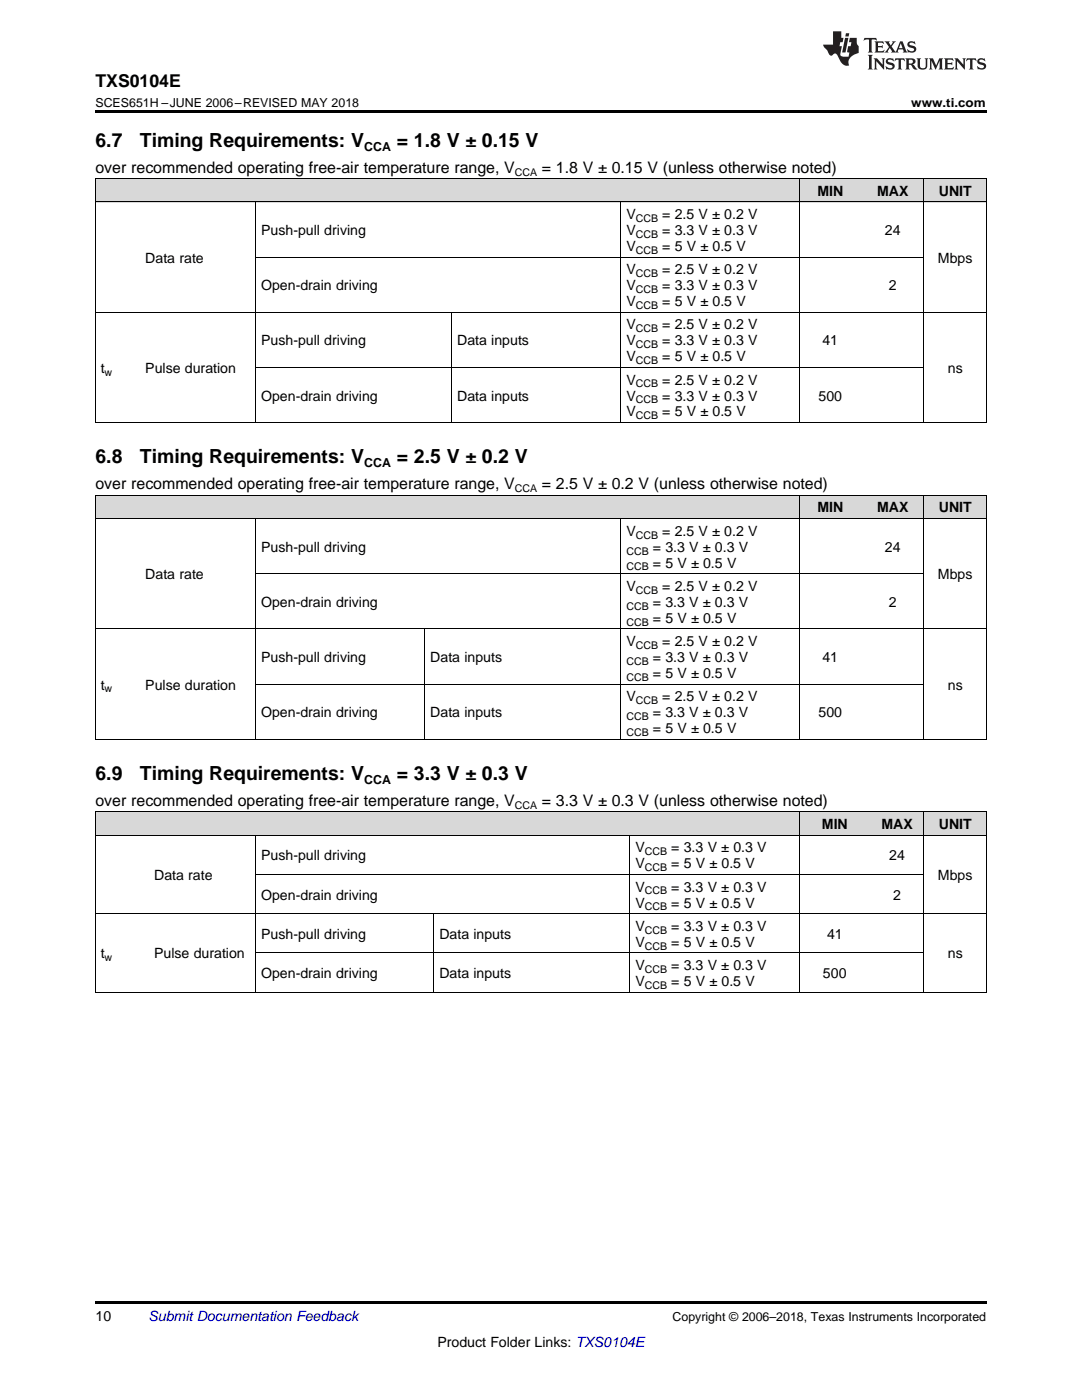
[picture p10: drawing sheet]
<svg xmlns="http://www.w3.org/2000/svg" width="216mm" height="279mm" viewBox="0 0 216 279" stroke-linecap="round" stroke-linejoin="round" font-family="sans-serif">
<defs><g id="words">
<g font-size="3.9">
<text x="19" y="29.3">6.7</text>
<text x="27.9" y="29.3">Timing Requirements: V</text>
<text x="79.2" y="29.3">= 1.8 V ± 0.15 V</text>
<text x="19" y="92.5">6.8</text>
<text x="27.9" y="92.5">Timing Requirements: V</text>
<text x="79.2" y="92.5">= 2.5 V ± 0.2 V</text>
<text x="19" y="155.6">6.9</text>
<text x="27.9" y="155.6">Timing Requirements: V</text>
<text x="79.2" y="155.6">= 3.3 V ± 0.3 V</text>
</g>
<text font-size="3.5" x="19" y="17.3">TXS0104E</text>
<g font-size="3.2">
<text x="19" y="34.4">over recommended operating free-air temperature range, V</text>
<text x="108.1" y="34.4">= 1.8 V ± 0.15 V (unless otherwise noted)</text>
<text x="19" y="97.6">over recommended operating free-air temperature range, V</text>
<text x="108.1" y="97.6">= 2.5 V ± 0.2 V (unless otherwise noted)</text>
<text x="19" y="160.8">over recommended operating free-air temperature range, V</text>
<text x="108.1" y="160.8">= 3.3 V ± 0.3 V (unless otherwise noted)</text>
</g>
<g font-size="2.8">
<text x="163.1" y="39.1">MIN</text>
<text x="175" y="39.1">MAX</text>
<text x="187.3" y="39.1">UNIT</text>
<text x="52.1" y="46.9">Push-pull driving</text>
<text x="125" y="43.7">V</text>
<text x="125" y="46.9">V</text>
<text x="132.2" y="43.7">= 2.5 V ± 0.2 V</text>
<text x="132.2" y="46.9">= 3.3 V ± 0.3 V</text>
<text x="176.6" y="46.9">24</text>
<text x="29" y="52.4">Data rate</text>
<text x="125" y="50.1">V</text>
<text x="132.2" y="50.1">= 5 V ± 0.5 V</text>
<text x="187.1" y="52.4">Mbps</text>
<text x="52.1" y="57.9">Open-drain driving</text>
<text x="125" y="54.8">V</text>
<text x="125" y="57.9">V</text>
<text x="132.2" y="54.8">= 2.5 V ± 0.2 V</text>
<text x="132.2" y="57.9">= 3.3 V ± 0.3 V</text>
<text x="177.4" y="57.9">2</text>
<text x="125" y="61.1">V</text>
<text x="125" y="65.8">V</text>
<text x="132.2" y="61.1">= 5 V ± 0.5 V</text>
<text x="132.2" y="65.8">= 2.5 V ± 0.2 V</text>
<text x="52.1" y="68.9">Push-pull driving</text>
<text x="91.2" y="68.9">Data inputs</text>
<text x="125" y="68.9">V</text>
<text x="132.2" y="68.9">= 3.3 V ± 0.3 V</text>
<text x="164.1" y="68.9">41</text>
<text x="20.1" y="74.4">t</text>
<text x="29" y="74.4">Pulse duration</text>
<text x="125" y="72.1">V</text>
<text x="125" y="76.8">V</text>
<text x="132.2" y="72.1">= 5 V ± 0.5 V</text>
<text x="132.2" y="76.8">= 2.5 V ± 0.2 V</text>
<text x="189.1" y="74.4">ns</text>
<text x="52.1" y="79.9">Open-drain driving</text>
<text x="91.2" y="79.9">Data inputs</text>
<text x="125" y="79.9">V</text>
<text x="125" y="83.1">V</text>
<text x="132.2" y="79.9">= 3.3 V ± 0.3 V</text>
<text x="132.2" y="83.1">= 5 V ± 0.5 V</text>
<text x="163.3" y="79.9">500</text>
<text x="125" y="106.9">V</text>
<text x="132.2" y="106.9">= 2.5 V ± 0.2 V</text>
<text x="163.1" y="102.3">MIN</text>
<text x="175" y="102.3">MAX</text>
<text x="187.3" y="102.3">UNIT</text>
<text x="52.1" y="110.1">Push-pull driving</text>
<text x="130.3" y="110.1">= 3.3 V ± 0.3 V</text>
<text x="130.3" y="113.3">= 5 V ± 0.5 V</text>
<text x="176.6" y="110.1">24</text>
<text x="29" y="115.6">Data rate</text>
<text x="125" y="117.9">V</text>
<text x="132.2" y="117.9">= 2.5 V ± 0.2 V</text>
<text x="187.1" y="115.6">Mbps</text>
<text x="52.1" y="121.1">Open-drain driving</text>
<text x="130.3" y="121.1">= 3.3 V ± 0.3 V</text>
<text x="130.3" y="124.3">= 5 V ± 0.5 V</text>
<text x="177.4" y="121.1">2</text>
<text x="125" y="128.9">V</text>
<text x="132.2" y="128.9">= 2.5 V ± 0.2 V</text>
<text x="20.1" y="137.6">t</text>
<text x="29" y="137.6">Pulse duration</text>
<text x="52.1" y="132.1">Push-pull driving</text>
<text x="85.9" y="132.1">Data inputs</text>
<text x="130.3" y="132.1">= 3.3 V ± 0.3 V</text>
<text x="130.3" y="135.3">= 5 V ± 0.5 V</text>
<text x="164.1" y="132.1">41</text>
<text x="189.1" y="137.6">ns</text>
<text x="52.1" y="143.1">Open-drain driving</text>
<text x="85.9" y="143.1">Data inputs</text>
<text x="125" y="139.9">V</text>
<text x="130.3" y="143.1">= 3.3 V ± 0.3 V</text>
<text x="132.2" y="139.9">= 2.5 V ± 0.2 V</text>
<text x="163.3" y="143.1">500</text>
<text x="130.3" y="146.3">= 5 V ± 0.5 V</text>
<text x="164" y="165.5">MIN</text>
<text x="175.9" y="165.5">MAX</text>
<text x="187.3" y="165.5">UNIT</text>
<text x="52.1" y="171.7">Push-pull driving</text>
<text x="126.8" y="170.1">V</text>
<text x="126.8" y="173.3">V</text>
<text x="133.9" y="170.1">= 3.3 V ± 0.3 V</text>
<text x="133.9" y="173.3">= 5 V ± 0.5 V</text>
<text x="177.4" y="171.7">24</text>
<text x="30.8" y="175.6">Data rate</text>
<text x="52.1" y="179.5">Open-drain driving</text>
<text x="126.8" y="177.9">V</text>
<text x="133.9" y="177.9">= 3.3 V ± 0.3 V</text>
<text x="178.2" y="179.5">2</text>
<text x="187.1" y="175.6">Mbps</text>
<text x="126.8" y="181.1">V</text>
<text x="126.8" y="185.8">V</text>
<text x="133.9" y="181.1">= 5 V ± 0.5 V</text>
<text x="133.9" y="185.8">= 3.3 V ± 0.3 V</text>
<text x="20.1" y="191.3">t</text>
<text x="30.8" y="191.3">Pulse duration</text>
<text x="52.1" y="187.4">Push-pull driving</text>
<text x="87.7" y="187.4">Data inputs</text>
<text x="126.8" y="188.9">V</text>
<text x="133.9" y="188.9">= 5 V ± 0.5 V</text>
<text x="165" y="187.4">41</text>
<text x="189.1" y="191.3">ns</text>
<text x="52.1" y="195.2">Open-drain driving</text>
<text x="87.7" y="195.2">Data inputs</text>
<text x="126.8" y="193.6">V</text>
<text x="126.8" y="196.8">V</text>
<text x="133.9" y="193.6">= 3.3 V ± 0.3 V</text>
<text x="133.9" y="196.8">= 5 V ± 0.5 V</text>
<text x="164.2" y="195.2">500</text>
<text x="19" y="263.6">10</text>
<text x="87.3" y="268.9">Product Folder Links: TXS0104E</text>
</g>
<text font-size="2.8" fill="#0000c8" x="29.6" y="263.6">Submit Documentation Feedback</text>
<g font-size="2.5">
<text x="19" y="21.4">SCES651H –JUNE 2006–REVISED MAY 2018</text>
<text x="181.8" y="21.4">www.ti.com</text>
<text x="72.7" y="30.1">CCA</text>
<text x="72.7" y="93.2">CCA</text>
<text x="72.7" y="156.4">CCA</text>
<text x="134.2" y="263.6">Copyright © 2006–2018, Texas Instruments Incorporated</text>
</g>
<g font-size="2.1">
<text x="102.7" y="35.1">CCA</text>
<text x="126.9" y="44.3">CCB</text>
<text x="126.9" y="47.5">CCB</text>
<text x="126.9" y="50.7">CCB</text>
<text x="126.9" y="55.3">CCB</text>
<text x="126.9" y="58.5">CCB</text>
<text x="126.9" y="61.7">CCB</text>
<text x="126.9" y="66.3">CCB</text>
<text x="126.9" y="69.5">CCB</text>
<text x="20.9" y="75">w</text>
<text x="126.9" y="72.7">CCB</text>
<text x="126.9" y="77.3">CCB</text>
<text x="126.9" y="80.5">CCB</text>
<text x="126.9" y="83.7">CCB</text>
<text x="102.7" y="98.2">CCA</text>
<text x="126.9" y="107.5">CCB</text>
<text x="125" y="110.7">CCB</text>
<text x="125" y="113.8">CCB</text>
<text x="126.9" y="118.5">CCB</text>
<text x="125" y="121.7">CCB</text>
<text x="125" y="124.8">CCB</text>
<text x="126.9" y="129.5">CCB</text>
<text x="125" y="132.7">CCB</text>
<text x="125" y="135.9">CCB</text>
<text x="20.9" y="138.2">w</text>
<text x="125" y="143.7">CCB</text>
<text x="126.9" y="140.5">CCB</text>
<text x="125" y="146.9">CCB</text>
<text x="102.7" y="161.4">CCA</text>
<text x="128.7" y="170.7">CCB</text>
<text x="128.7" y="173.8">CCB</text>
<text x="128.7" y="178.5">CCB</text>
<text x="128.7" y="181.7">CCB</text>
<text x="20.9" y="191.8">w</text>
<text x="128.7" y="186.3">CCB</text>
<text x="128.7" y="189.5">CCB</text>
<text x="128.7" y="194.2">CCB</text>
<text x="128.7" y="197.3">CCB</text>
</g>
</g></defs>
<g fill="#d8d8d8">
<path d="M19 162.1h10.7v4.6h-10.7z"/>
<path d="M29.7 162.1h21.3v4.6h-21.3z"/>
<path d="M51 162.1h35.6v4.6h-35.6z"/>
<path d="M86.6 162.1h39.1v4.6h-39.1z"/>
<path d="M125.7 162.1h33.8v4.6h-33.8z"/>
<path d="M159.5 162.1h14.2v4.6h-14.2z"/>
<path d="M173.7 162.1h10.7v4.6h-10.7z"/>
<path d="M184.4 162.1h12.4v4.6h-12.4z"/>
<path d="M19 98.9h8.9v4.6h-8.9z"/>
<path d="M27.9 98.9h23.1v4.6h-23.1z"/>
<path d="M51 98.9h33.8v4.6h-33.8z"/>
<path d="M84.8 98.9h39.1v4.6h-39.1z"/>
<path d="M123.9 98.9h12.5v4.6h-12.5z"/>
<path d="M136.4 98.9h23.1v4.6h-23.1z"/>
<path d="M159.5 98.9h12.4v4.6h-12.4z"/>
<path d="M171.9 98.9h12.5v4.6h-12.5z"/>
<path d="M184.4 98.9h12.4v4.6h-12.4z"/>
<path d="M19 35.7h8.9v4.7h-8.9z"/>
<path d="M27.9 35.7h23.1v4.7h-23.1z"/>
<path d="M51 35.7h39.2v4.7h-39.2z"/>
<path d="M90.2 35.7h33.7v4.7h-33.7z"/>
<path d="M123.9 35.7h35.6v4.7h-35.6z"/>
<path d="M159.5 35.7h12.4v4.7h-12.4z"/>
<path d="M171.9 35.7h12.5v4.7h-12.5z"/>
<path d="M184.4 35.7h12.4v4.7h-12.4z"/>
</g>
<g fill="#000">
<path d="M19 22h177.8v.5h-177.8zM19 84.3l.2 .1zM50.9 84.3l.1 .1zM90.1 84.3l.1 .1zM123.8 84.3l.1 .1zM159.4 84.3l.1 .1zM171.8 84.3l.1 .1zM184.3 84.3l.1 .1zM196.7 84.3l.1 .1zM19 147.5l.2 .1zM50.9 147.5l.1 .1zM84.7 147.5l.1 .1z"/>
<path d="M123.8 147.5l.1 .1zM136.3 147.5l.1 .1zM159.4 147.5l.1 .1zM171.8 147.5l.1 .1zM184.3 147.5l.1 .1zM196.7 147.5l.1 .1zM19 198h.2zM50.9 198h.1zM86.5 198h.1zM125.6 198h.1zM159.4 198h.1zM173.6 198h.1z"/>
<path d="M184.3 198h.1zM196.7 198h.1zM19 259.7h177.8v.5h-177.8z"/>
</g>
<g fill="none" stroke="#000" stroke-width=".2">
<path d="M19 35.6l177.8 .1v48.7M19.1 35.7v48.7M159.4 35.7v48.7M184.3 35.7v48.7M19 40.3h177.8M51 40.3v44.1M51 51.3h133.4M123.9 40.3v44.1M19 62.3h177.8M51 73.3h133.4M90.1 62.3v22.1M19 98.8h177.8"/>
<path d="M19 84.3h177.8M19.1 98.8v48.8M159.4 98.8v48.8M184.3 98.8v48.8M196.8 98.8v48.8M19 103.5h177.8M51 103.5v44.1M51 114.5h133.4M123.9 103.5v44.1M19 125.5h177.8M51 136.5h133.4M84.8 125.5v22.1"/>
<path d="M19 147.5h177.8M19 162h177.8v36M19 166.7h177.8M19.1 162v36M51 166.7v31.3M51 174.5h133.4M125.7 166.7v31.3M159.4 162v36M184.3 162v36M19 198h177.8M19 182.3h177.8M51 190.2h133.4"/>
<path d="M86.6 182.4v15.6"/>
</g>
<g fill="#231f20">
<path d="M172.5 7.6l-.1 .5 .4-.2h.6v.1v2.1l-.2 .4h.9l-.2-.4v-2.1l.1-.1h.5l.5 .2-.2-.5zM174.5 8.3l.2 .3v1.5l-.2 .4h1.8l.2-.6a1.04 1.04 0 0 1-1.3 .2v-.7h.6l.3 .2v-.6l-.3 .2h-.6v-.6l.8-.1 .4 .3-.2-.5zM176.5 8.3l.9 1.1-.9 1.1h.8l-.2-.2 .4-.7 .5 .7-.2 .2h1.5l-.2-.2 .2-.4h.9l.1 .4-.2 .2h1l-.3-.3-.7-1.9h-.5l-.9 2-.8-1 .9-1h-.8l.1 .3-.4 .5-.3-.6 .1-.2zM179.7 8.6l.4 1h-.7zM181.3 8.4a.63 .63 0 0 0-.2 .7 .63 .63 0 0 0 .6 .4l.6 .2 .1 .2a.75 .75 0 0 1-.7 .4 .75 .75 0 0 1-.6-.5l.1 .7 .1-.1a1.11 1.11 0 0 0 1.5-.6 1.13 1.13 0 0 0-1.2-.8l-.1-.4a1.04 1.04 0 0 1 1.2 .2l-.2-.5-.2 .1-.4-.2zM173.2 10.9l.2 .4v2.2l-.2 .4h1l-.3-.4v-2.2l.3-.4zM174.3 11.6l.3 .4v1.5l-.3 .4h.8l-.2-.4v-1.3l1.5 1.7v-1.9l.2-.4h-.7l.2 .4v.9l-1.1-1.3zM177 11.8a.62 .62 0 0 0-.2 .7 .62 .62 0 0 0 .6 .4l.6 .1 .1 .3a.76 .76 0 0 1-.7 .3 .76 .76 0 0 1-.7-.4l.2 .7 .1-.1a1.11 1.11 0 0 0 1.5-.6 1.13 1.13 0 0 0-1.2-.8l-.1-.4a1.04 1.04 0 0 1 1.2 .2l-.2-.6-.2 .1-.5-.1zM178.7 11.6l-.2 .6a.61 .61 0 0 1 .8-.3v1.6l-.2 .4h.9l-.2-.4v-1.6a.63 .63 0 0 1 .7 .3l-.1-.6zM180.6 11.6l.3 .4v1.5l-.3 .4h1l-.2-.2-.1-.8 .6 .2a.76 .76 0 0 0 1.2 .7l-1-1a.58 .58 0 0 0 .6-.5 .58 .58 0 0 0-.5-.6zM181.4 11.9h.1a.45 .45 0 0 1 .5 .1 .45 .45 0 0 1 .1 .5l-.8 .2zM182.9 11.6l.2 .2a2.17 2.17 0 0 0 .3 1.9 .99 .99 0 0 0 1.6-.6v-1.1l.2-.4h-.7l.2 .2a1.92 1.92 0 0 1-.2 1.8 .6 .6 0 0 1-.9-.5v-1.1l.2-.4zM185.4 11.6l.2 .4v1.5l-.2 .4h.7l-.2-.4v-1.4l.8 1.8 .8-1.8v1.4l-.2 .4h.9l-.2-.4v-1.5l.2-.4h-.8l-.6 1.5-.6-1.5zM188.4 11.6l.2 .4v1.5l-.2 .4h1.8l.1-.6a1.04 1.04 0 0 1-1.2 .1v-.6h.5l.4 .2v-.6l-.4 .2h-.5v-.7h.8l.3 .3-.1-.6zM190.5 11.6l.2 .4v1.5l-.2 .4h.7l-.2-.4v-1.3l1.5 1.7v-1.9l.2-.4h-.7l.2 .4v.9l-1.1-1.3zM192.9 11.6l-.1 .6a.61 .61 0 0 1 .7-.3l.1 1.6-.3 .4h1l-.3-.4 .1-1.6a.63 .63 0 0 1 .7 .3l-.1-.6zM195.2 11.8a.62 .62 0 0 0-.2 .7 .62 .62 0 0 0 .6 .4l.6 .1 .1 .3a.76 .76 0 0 1-.7 .3 .76 .76 0 0 1-.6-.4l.1 .7 .1-.1a1.11 1.11 0 0 0 1.6-.6 1.13 1.13 0 0 0-1.3-.8l-.1-.4a1.04 1.04 0 0 1 1.2 .2l-.1-.6-.2 .1-.5-.1z"/>
<path d="M166.2 6.3v2.6h-1.9v.4l.8 .9a.91 .91 0 0 0 1 .8 .56 .56 0 0 1 .5-.3 .56 .56 0 0 1 .5 .3l.4 .8a1.53 1.53 0 0 0 1.9 1.2 1.54 1.54 0 0 1 1-2.1l.9-.3v-1.4a1.52 1.52 0 0 1-.4-1.6h-1.3l-.2 .8h.5l-.2 .8h-.5l-.1 1v.2l.4 .1-.2 .8a1.93 1.93 0 0 1-1.6-.3l.3-1.8h-.5l.2-.8h.4l.2-.8h-.4v-1.3zM168.6 7.6l-.6 2.9h.7l.6-2.9zM168.8 6.6l-.1 .7h.6l.2-.7z"/>
</g>
<use href="#words"/>
</svg>
